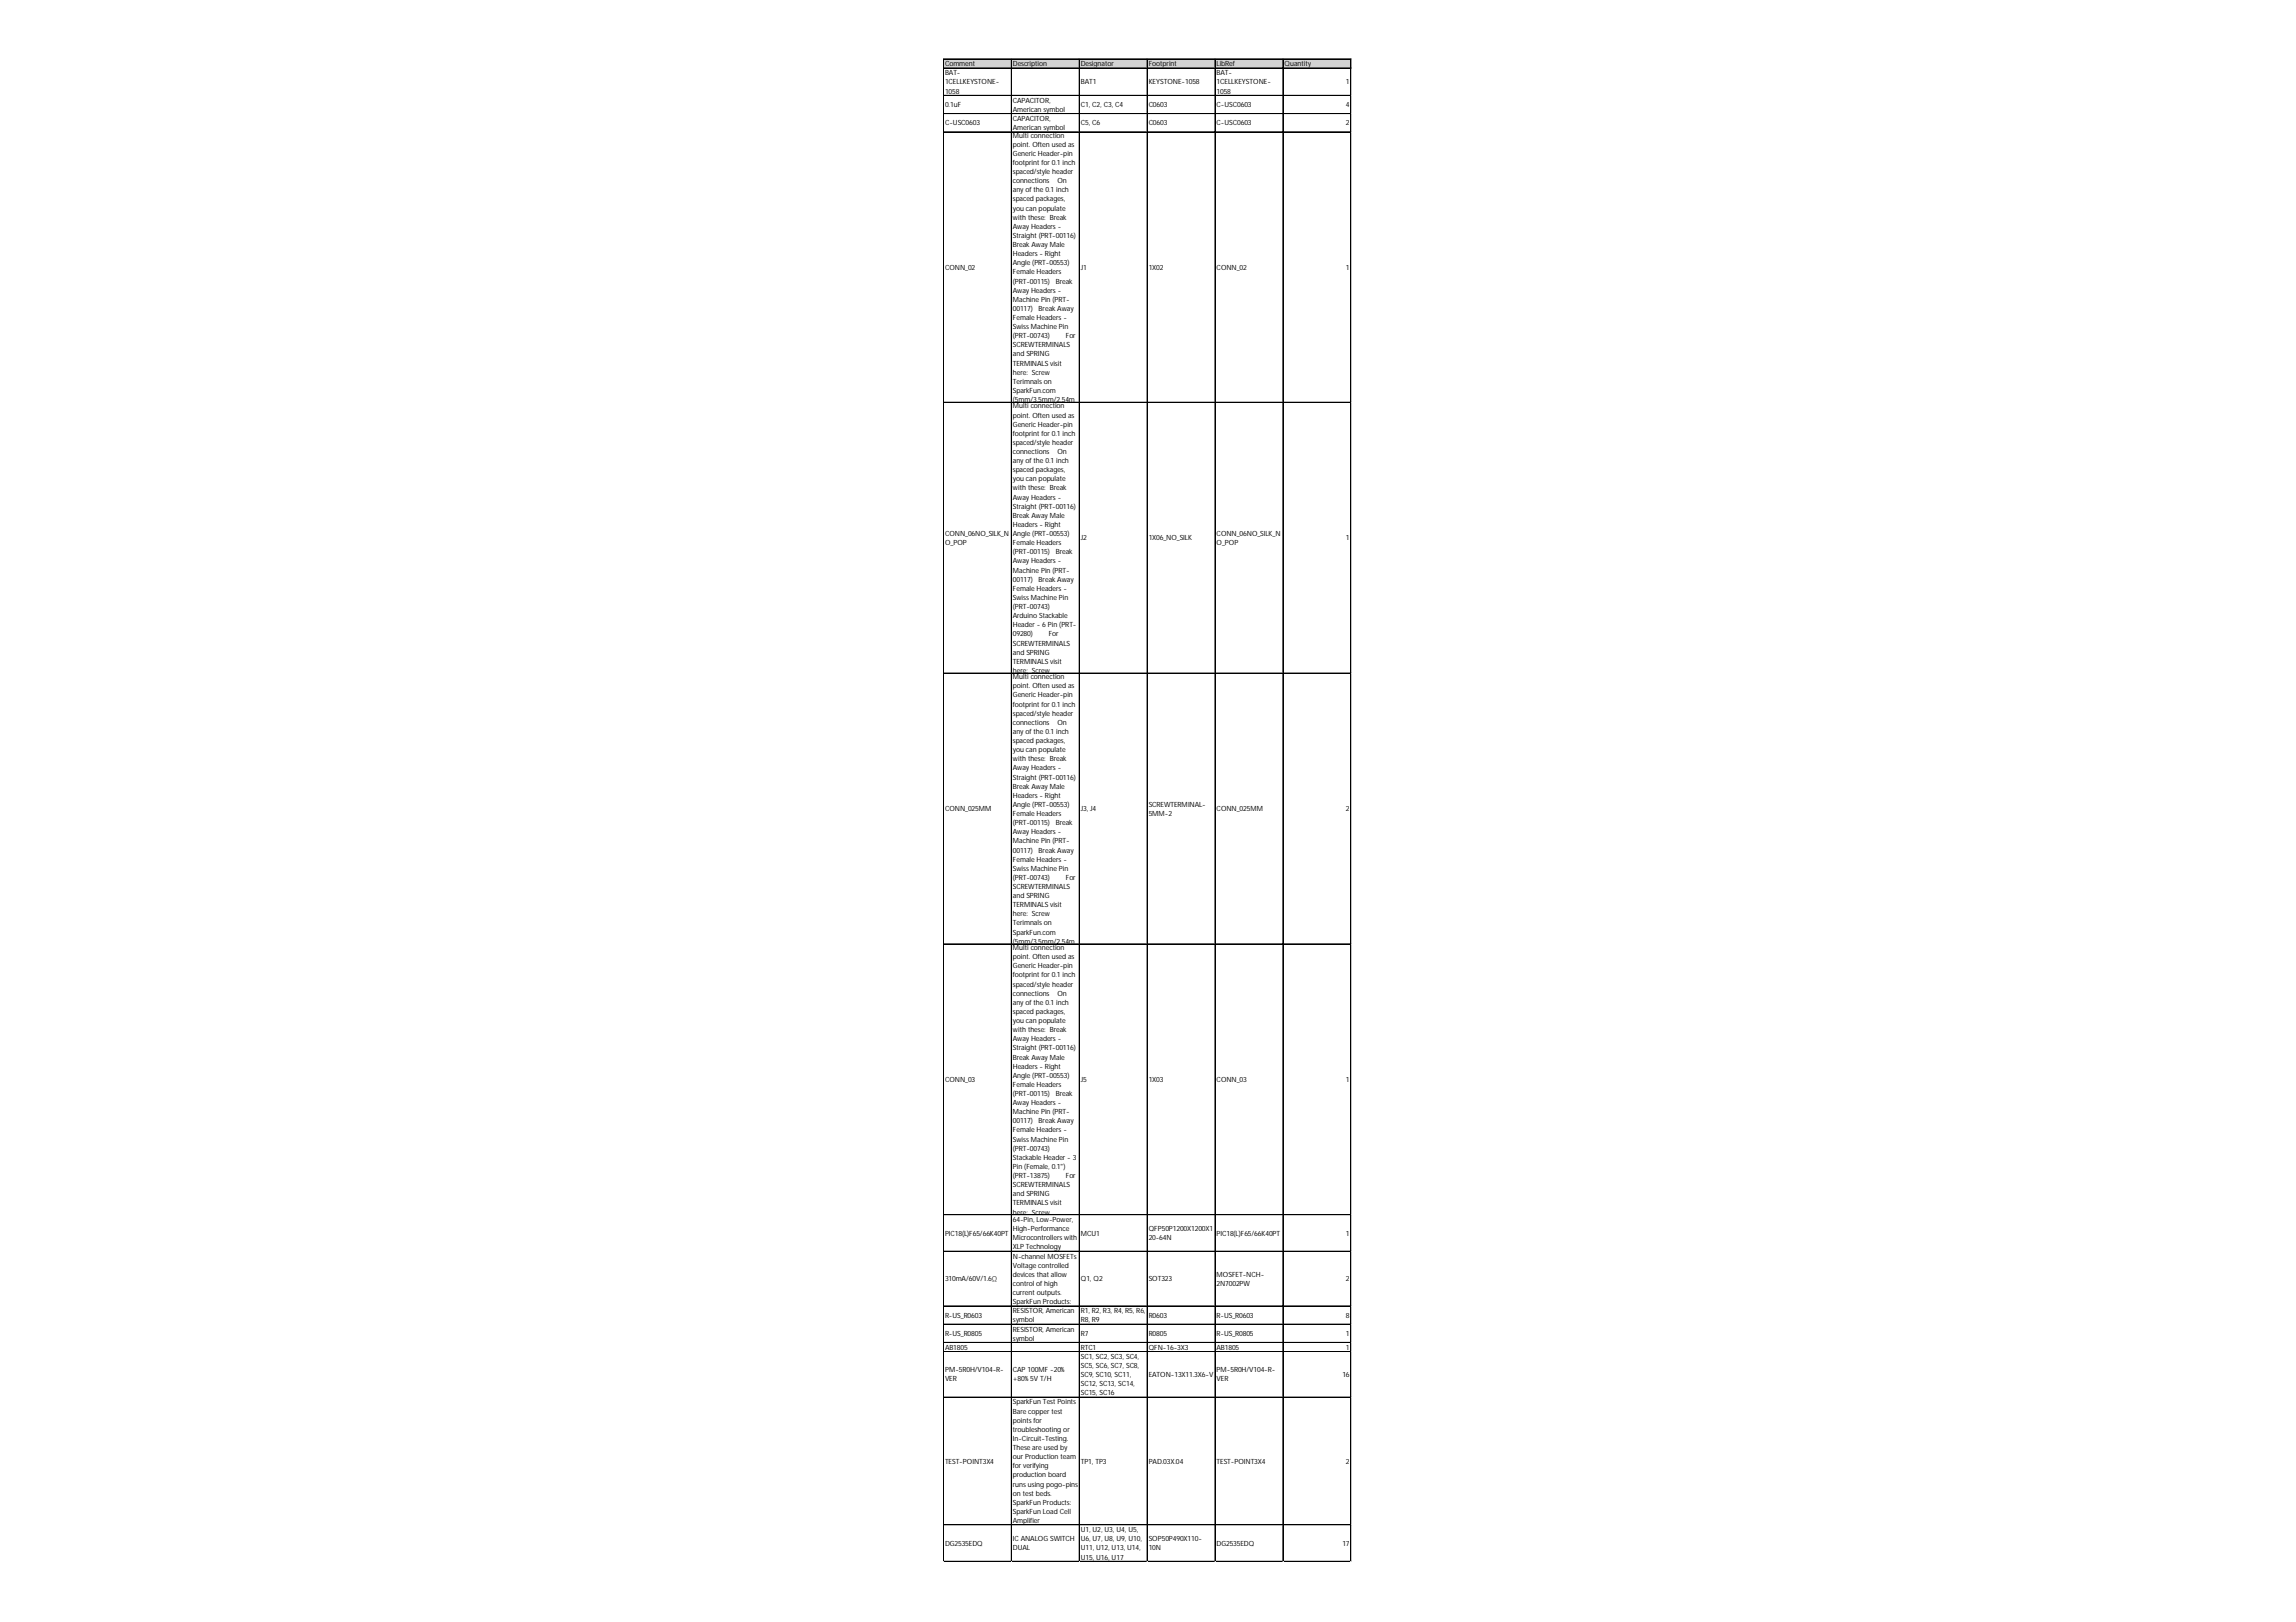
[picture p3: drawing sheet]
<svg xmlns="http://www.w3.org/2000/svg" width="297mm" height="210mm" viewBox="0 0 297 210" stroke-linecap="round" stroke-linejoin="round" font-family="sans-serif">
<defs><g id="words">
<g font-size=".9">
<text x="122.3" y="8.6">Comment</text>
<text x="122.3" y="9.7">BAT-</text>
<text x="122.3" y="10.9">1CELLKEYSTONE-</text>
<text x="131" y="8.6">Description</text>
<text x="139.8" y="8.6">Designator</text>
<text x="139.8" y="10.9">BAT1</text>
<text x="148.6" y="8.6">Footprint</text>
<text x="148.6" y="10.9">KEYSTONE-1058</text>
<text x="157.4" y="8.6">LibRef</text>
<text x="157.4" y="9.7">BAT-</text>
<text x="157.4" y="10.9">1CELLKEYSTONE-</text>
<text x="166.2" y="8.6">Quantity</text>
<text x="174.1" y="10.9">1</text>
<text x="122.3" y="12.1">1058</text>
<text x="122.3" y="13.9">0.1uF</text>
<text x="122.3" y="16.2">C-USC0603</text>
<text x="131" y="13.3">CAPACITOR,</text>
<text x="131" y="14.5">American symbol</text>
<text x="131" y="15.7">CAPACITOR,</text>
<text x="131" y="16.8">American symbol</text>
<text x="131" y="17.8">Multi connection</text>
<text x="139.8" y="13.9">C1, C2, C3, C4</text>
<text x="139.8" y="16.2">C5, C6</text>
<text x="148.6" y="13.9">C0603</text>
<text x="148.6" y="16.2">C0603</text>
<text x="157.4" y="12.1">1058</text>
<text x="157.4" y="13.9">C-USC0603</text>
<text x="157.4" y="16.2">C-USC0603</text>
<text x="174.1" y="13.9">4</text>
<text x="174.1" y="16.2">2</text>
<text x="131" y="19">point. Often used as</text>
<text x="131" y="20.2">Generic Header-pin</text>
<text x="131" y="21.3">footprint for 0.1 inch</text>
<text x="131" y="22.5">spaced/style header</text>
<text x="131" y="23.7">connections</text>
<text x="136.8" y="23.7">On</text>
<text x="131" y="24.9">any ofthe 0.1 inch</text>
<text x="131" y="26.1">spaced packages,</text>
<text x="131" y="27.2">you can populate</text>
<text x="131" y="28.4">with these: Break</text>
<text x="131" y="29.6">Away Headers -</text>
<text x="122.3" y="34.9">CONN_02</text>
<text x="131" y="30.8">Straight (PRT-00116)</text>
<text x="131" y="32">Break Away Male</text>
<text x="131" y="33.1">Headers - Right</text>
<text x="131" y="34.3">Angle (PRT-00553)</text>
<text x="131" y="35.5">Female Headers</text>
<text x="139.8" y="34.9">J1</text>
<text x="148.6" y="34.9">1X02</text>
<text x="157.4" y="34.9">CONN_02</text>
<text x="174.1" y="34.9">1</text>
<text x="131" y="36.7">(PRT-00115)</text>
<text x="131" y="37.9">Away Headers -</text>
<text x="131" y="39">Machine Pin (PRT-</text>
<text x="131" y="40.2">00117)</text>
<text x="131" y="41.4">Female Headers -</text>
<text x="134.4" y="40.2">Break Away</text>
<text x="136.6" y="36.7">Break</text>
<text x="131" y="42.6">Swiss Machine Pin</text>
<text x="131" y="43.8">(PRT-00743)</text>
<text x="131" y="45">SCREWTERMINALS</text>
<text x="131" y="46.1">and SPRING</text>
<text x="131" y="47.3">TERMINALS visit</text>
<text x="137.9" y="43.8">For</text>
<text x="131" y="48.5">here: Screw</text>
<text x="131" y="49.7">Terimnals on</text>
<text x="131" y="50.9">SparkFun.com</text>
<text x="131" y="52">(5mm/3.5mm/2.54m</text>
<text x="131" y="52.9">Multi connection</text>
<text x="131" y="54">point. Often used as</text>
<text x="131" y="55.2">Generic Header-pin</text>
<text x="131" y="56.4">footprint for 0.1 inch</text>
<text x="131" y="57.6">spaced/style header</text>
<text x="131" y="58.8">connections</text>
<text x="131" y="59.9">any ofthe 0.1 inch</text>
<text x="136.8" y="58.8">On</text>
<text x="131" y="61.1">spaced packages,</text>
<text x="131" y="62.3">you can populate</text>
<text x="131" y="63.5">with these: Break</text>
<text x="131" y="64.7">Away Headers -</text>
<text x="131" y="65.8">Straight (PRT-00116)</text>
<text x="122.3" y="69.3">CONN_06NO_SILK_N</text>
<text x="122.3" y="70.5">O_POP</text>
<text x="131" y="67">Break Away Male</text>
<text x="131" y="68.2">Headers - Right</text>
<text x="131" y="69.4">Angle (PRT-00553)</text>
<text x="131" y="70.6">Female Headers</text>
<text x="131" y="71.7">(PRT-00115)</text>
<text x="136.6" y="71.7">Break</text>
<text x="139.8" y="69.9">J2</text>
<text x="148.6" y="69.9">1X06_NO_SILK</text>
<text x="157.4" y="69.3">CONN_06NO_SILK_N</text>
<text x="157.4" y="70.5">O_POP</text>
<text x="174.1" y="69.9">1</text>
<text x="131" y="72.9">Away Headers -</text>
<text x="131" y="74.1">Machine Pin (PRT-</text>
<text x="131" y="75.3">00117)</text>
<text x="131" y="76.5">Female Headers -</text>
<text x="131" y="77.6">Swiss Machine Pin</text>
<text x="134.4" y="75.3">Break Away</text>
<text x="131" y="78.8">(PRT-00743)</text>
<text x="131" y="80">Arduino Stackable</text>
<text x="131" y="81.2">Header - 6 Pin (PRT-</text>
<text x="131" y="82.4">09280)</text>
<text x="131" y="83.5">SCREWTERMINALS</text>
<text x="135.7" y="82.4">For</text>
<text x="131" y="84.7">and SPRING</text>
<text x="131" y="85.9">TERMINALS visit</text>
<text x="131" y="87.1">here: Screw</text>
<text x="131" y="87.9">Multi connection</text>
<text x="131" y="89.1">point. Often used as</text>
<text x="131" y="90.3">Generic Header-pin</text>
<text x="131" y="91.4">footprint for 0.1 inch</text>
<text x="131" y="92.6">spaced/style header</text>
<text x="131" y="93.8">connections</text>
<text x="131" y="95">any ofthe 0.1 inch</text>
<text x="136.8" y="93.8">On</text>
<text x="131" y="96.2">spaced packages,</text>
<text x="131" y="97.3">you can populate</text>
<text x="131" y="98.5">with these: Break</text>
<text x="131" y="99.7">Away Headers -</text>
<text x="131" y="100.9">Straight (PRT-00116)</text>
<text x="122.3" y="105">CONN_025MM</text>
<text x="131" y="102.1">Break Away Male</text>
<text x="131" y="103.2">Headers - Right</text>
<text x="131" y="104.4">Angle (PRT-00553)</text>
<text x="131" y="105.6">Female Headers</text>
<text x="131" y="106.8">(PRT-00115)</text>
<text x="131" y="108">Away Headers -</text>
<text x="136.6" y="106.8">Break</text>
<text x="139.8" y="105">J3, J4</text>
<text x="148.6" y="104.4">SCREWTERMINAL-</text>
<text x="148.6" y="105.6">5MM-2</text>
<text x="157.4" y="105">CONN_025MM</text>
<text x="174.1" y="105">2</text>
<text x="131" y="109.1">Machine Pin (PRT-</text>
<text x="131" y="110.3">00117)</text>
<text x="131" y="111.5">Female Headers -</text>
<text x="131" y="112.7">Swiss Machine Pin</text>
<text x="131" y="113.9">(PRT-00743)</text>
<text x="134.4" y="110.3">Break Away</text>
<text x="137.9" y="113.9">For</text>
<text x="131" y="115">SCREWTERMINALS</text>
<text x="131" y="116.2">and SPRING</text>
<text x="131" y="117.4">TERMINALS visit</text>
<text x="131" y="118.6">here: Screw</text>
<text x="131" y="119.8">Terimnals on</text>
<text x="131" y="120.9">SparkFun.com</text>
<text x="131" y="122.1">(5mm/3.5mm/2.54m</text>
<text x="131" y="122.9">Multi connection</text>
<text x="131" y="124.1">point. Often used as</text>
<text x="131" y="125.3">Generic Header-pin</text>
<text x="131" y="126.5">footprint for 0.1 inch</text>
<text x="131" y="127.7">spaced/style header</text>
<text x="131" y="128.8">connections</text>
<text x="131" y="130">any ofthe 0.1 inch</text>
<text x="131" y="131.2">spaced packages,</text>
<text x="136.8" y="128.8">On</text>
<text x="131" y="132.4">you can populate</text>
<text x="131" y="133.6">with these: Break</text>
<text x="131" y="134.7">Away Headers -</text>
<text x="131" y="135.9">Straight (PRT-00116)</text>
<text x="131" y="137.1">Break Away Male</text>
<text x="122.3" y="140">CONN_03</text>
<text x="131" y="138.3">Headers - Right</text>
<text x="131" y="139.5">Angle (PRT-00553)</text>
<text x="131" y="140.7">Female Headers</text>
<text x="131" y="141.8">(PRT-00115)</text>
<text x="131" y="143">Away Headers -</text>
<text x="136.6" y="141.8">Break</text>
<text x="139.8" y="140">J5</text>
<text x="148.6" y="140">1X03</text>
<text x="157.4" y="140">CONN_03</text>
<text x="174.1" y="140">1</text>
<text x="131" y="144.2">Machine Pin (PRT-</text>
<text x="131" y="145.4">00117)</text>
<text x="131" y="146.6">Female Headers -</text>
<text x="131" y="147.7">Swiss Machine Pin</text>
<text x="131" y="148.9">(PRT-00743)</text>
<text x="134.4" y="145.4">Break Away</text>
<text x="131" y="150.1">Stackable Header - 3</text>
<text x="131" y="151.3">Pin (Female, 0.1&quot;)</text>
<text x="131" y="152.5">(PRT-13875)</text>
<text x="131" y="153.6">SCREWTERMINALS</text>
<text x="131" y="154.8">and SPRING</text>
<text x="131" y="156">TERMINALS visit</text>
<text x="137.9" y="152.5">For</text>
<text x="122.3" y="159.9">PIC18(L)F65/66K40PT</text>
<text x="131" y="157.2">here: Screw</text>
<text x="131" y="158.1">64-Pin, Low-Power,</text>
<text x="131" y="159.3">High-Performance</text>
<text x="131" y="160.5">Microcontrollers with</text>
<text x="131" y="161.7">XLP Technology</text>
<text x="139.8" y="159.9">MCU1</text>
<text x="148.6" y="159.3">QFP50P1200X1200X1</text>
<text x="148.6" y="160.5">20-64N</text>
<text x="157.4" y="159.9">PIC18(L)F65/66K40PT</text>
<text x="174.1" y="159.9">1</text>
<text x="122.3" y="165.8">310mA/60V/1.6Ω</text>
<text x="131" y="162.9">N-channel MOSFETs</text>
<text x="131" y="164.1">Voltage controlled</text>
<text x="131" y="165.2">devices that allow</text>
<text x="131" y="166.4">control ofhigh</text>
<text x="131" y="167.6">current outputs.</text>
<text x="139.8" y="165.8">Q1, Q2</text>
<text x="148.6" y="165.8">SOT323</text>
<text x="157.4" y="165.2">MOSFET-NCH-</text>
<text x="157.4" y="166.4">2N7002PW</text>
<text x="174.1" y="165.8">2</text>
<text x="122.3" y="170.5">R-US_R0603</text>
<text x="122.3" y="172.9">R-US_R0805</text>
<text x="131" y="168.8">SparkFun Products:</text>
<text x="131" y="170">RESISTOR, American</text>
<text x="131" y="171.1">symbol</text>
<text x="131" y="172.3">RESISTOR, American</text>
<text x="131" y="173.5">symbol</text>
<text x="139.8" y="170">R1, R2, R3, R4, R5, R6,</text>
<text x="139.8" y="171.1">R8, R9</text>
<text x="139.8" y="172.9">R7</text>
<text x="148.6" y="170.5">R0603</text>
<text x="148.6" y="172.9">R0805</text>
<text x="157.4" y="170.5">R-US_R0603</text>
<text x="157.4" y="172.9">R-US_R0805</text>
<text x="174.1" y="170.5">8</text>
<text x="174.1" y="172.9">1</text>
<text x="122.3" y="174.7">AB1805</text>
<text x="122.3" y="177.6">PM-5R0H/V104-R-</text>
<text x="122.3" y="178.8">VER</text>
<text x="131" y="177.6">CAP 100MF -20%</text>
<text x="131" y="178.8">+80% 5V T/H</text>
<text x="139.8" y="174.7">RTC1</text>
<text x="139.8" y="175.9">SC1, SC2, SC3, SC4,</text>
<text x="139.8" y="177">SC5, SC6, SC7, SC8,</text>
<text x="139.8" y="178.2">SC9, SC10, SC11,</text>
<text x="139.8" y="179.4">SC12, SC13, SC14,</text>
<text x="148.6" y="174.7">QFN-16-3X3</text>
<text x="148.6" y="178.2">EATON-13X11.3X6-V</text>
<text x="157.4" y="174.7">AB1805</text>
<text x="157.4" y="177.6">PM-5R0H/V104-R-</text>
<text x="157.4" y="178.8">VER</text>
<text x="173.7" y="178.2">16</text>
<text x="174.1" y="174.7">1</text>
<text x="131" y="181.8">SparkFun Test Points</text>
<text x="131" y="182.9">Bare copper test</text>
<text x="131" y="184.1">points for</text>
<text x="131" y="185.3">troubleshooting or</text>
<text x="139.8" y="180.6">SC15, SC16</text>
<text x="122.3" y="189.4">TEST-POINT3X4</text>
<text x="131" y="186.5">In-Circuit-Testing.</text>
<text x="131" y="187.7">These are used by</text>
<text x="131" y="188.8">our Production team</text>
<text x="131" y="190">for verifying</text>
<text x="131" y="191.2">production board</text>
<text x="139.8" y="189.4">TP1, TP3</text>
<text x="148.6" y="189.4">PAD.03X.04</text>
<text x="157.4" y="189.4">TEST-POINT3X4</text>
<text x="174.1" y="189.4">2</text>
<text x="131" y="192.4">runs using pogo-pins</text>
<text x="131" y="193.6">on test beds.</text>
<text x="131" y="194.7">SparkFun Products:</text>
<text x="131" y="195.9">SparkFun Load Cell</text>
<text x="131" y="197.1">Amplifier</text>
<text x="122.3" y="200">DG2535EDQ</text>
<text x="131" y="199.5">IC ANALOG SWITCH</text>
<text x="131" y="200.6">DUAL</text>
<text x="139.8" y="198.3">U1, U2, U3, U4, U5,</text>
<text x="139.8" y="199.5">U6, U7, U8, U9, U10,</text>
<text x="139.8" y="200.6">U11, U12, U13, U14,</text>
<text x="139.8" y="201.8">U15, U16, U17</text>
<text x="148.6" y="199.5">SOP50P490X110-</text>
<text x="148.6" y="200.6">10N</text>
<text x="157.4" y="200">DG2535EDQ</text>
<text x="173.7" y="200">17</text>
</g>
</g></defs>
<path d="M122.1 7.6h52.8v1.2h-52.8z" fill="#d3d3d3"/>
<g fill="none" stroke="#000" stroke-width=".13">
<path d="M122.1 7.6v194.5M122.1 7.6h52.7M122.1 8.8h52.7M122.1 12.3h52.7M122.1 12.4h52.7M122.1 14.7h52.7M122.1 17.1h52.7M130.8 7.7v194.4M130.9 7.7v194.4M139.6 7.7v194.4M148.4 7.7v194.4M157.2 7.7v194.4"/>
<path d="M166 7.7v194.4M174.8 7.7v194.4M122.1 52.1h52.7M122.1 87.1h52.7M122.1 122.1h52.7M122.1 157.2h52.7M122.1 161.9h52.7M122.1 169h52.7M122.1 171.4h52.7M122.1 173.7h52.7M122.1 174.9h52.7M122.1 180.8h52.7"/>
<path d="M122.1 197.3h52.7M122.1 202h52.7M122.1 202.1h52.7"/>
</g>
<path d="M122.1 202.1h.1" fill="none" stroke="#d4d4d4" stroke-width=".13"/>
<path d="M130.8 202.1h.1" fill="none" stroke="#d4d4d4" stroke-width=".13"/>
<path d="M130.8 202.1h.1z" fill="#d4d4d4"/>
<path d="M139.6 202.1h.1" fill="none" stroke="#d4d4d4" stroke-width=".13"/>
<path d="M139.6 202.1h.1z" fill="#d4d4d4"/>
<path d="M148.4 202.1h.1" fill="none" stroke="#d4d4d4" stroke-width=".13"/>
<path d="M148.4 202.1h.1z" fill="#d4d4d4"/>
<path d="M157.2 202.1h.1" fill="none" stroke="#d4d4d4" stroke-width=".13"/>
<path d="M166 202.1h.1" fill="none" stroke="#d4d4d4" stroke-width=".13"/>
<path d="M174.8 202.1h.1" fill="none" stroke="#d4d4d4" stroke-width=".13"/>
<path d="M174.8 12.3h.1" fill="none" stroke="#d4d4d4" stroke-width=".13"/>
<path d="M174.8 12.3l.1 .1z" fill="#d4d4d4"/>
<path d="M174.8 14.7h.1" fill="none" stroke="#d4d4d4" stroke-width=".13"/>
<path d="M174.8 14.7h.1z" fill="#d4d4d4"/>
<path d="M174.8 17.1h.1" fill="none" stroke="#d4d4d4" stroke-width=".13"/>
<path d="M174.8 17.1h.1z" fill="#d4d4d4"/>
<path d="M174.8 52.1h.1" fill="none" stroke="#d4d4d4" stroke-width=".13"/>
<path d="M174.8 52.1h.1z" fill="#d4d4d4"/>
<path d="M174.8 87.1h.1" fill="none" stroke="#d4d4d4" stroke-width=".13"/>
<path d="M174.8 87.1l.1 .1z" fill="#d4d4d4"/>
<path d="M174.8 122.1h.1" fill="none" stroke="#d4d4d4" stroke-width=".13"/>
<path d="M174.8 122.1l.1 .1z" fill="#d4d4d4"/>
<path d="M174.8 157.2h.1" fill="none" stroke="#d4d4d4" stroke-width=".13"/>
<path d="M174.8 157.2h.1z" fill="#d4d4d4"/>
<path d="M174.8 161.9h.1" fill="none" stroke="#d4d4d4" stroke-width=".13"/>
<path d="M174.8 161.9l.1 .1z" fill="#d4d4d4"/>
<path d="M174.8 169h.1" fill="none" stroke="#d4d4d4" stroke-width=".13"/>
<path d="M174.8 169h.1z" fill="#d4d4d4"/>
<path d="M174.8 171.4h.1" fill="none" stroke="#d4d4d4" stroke-width=".13"/>
<path d="M174.8 171.4h.1z" fill="#d4d4d4"/>
<path d="M174.8 173.7h.1" fill="none" stroke="#d4d4d4" stroke-width=".13"/>
<path d="M174.8 173.7l.1 .1z" fill="#d4d4d4"/>
<path d="M174.8 174.9h.1" fill="none" stroke="#d4d4d4" stroke-width=".13"/>
<path d="M174.8 174.9l.1 .1z" fill="#d4d4d4"/>
<path d="M174.8 180.8h.1" fill="none" stroke="#d4d4d4" stroke-width=".13"/>
<path d="M174.8 180.8l.1 .1z" fill="#d4d4d4"/>
<path d="M174.8 197.3h.1" fill="none" stroke="#d4d4d4" stroke-width=".13"/>
<path d="M174.8 197.3l.1 .1z" fill="#d4d4d4"/>
<path d="M174.8 202h.1" fill="none" stroke="#d4d4d4" stroke-width=".13"/>
<path d="M174.8 202l.1 .1z" fill="#d4d4d4"/>
<use href="#words"/>
</svg>
